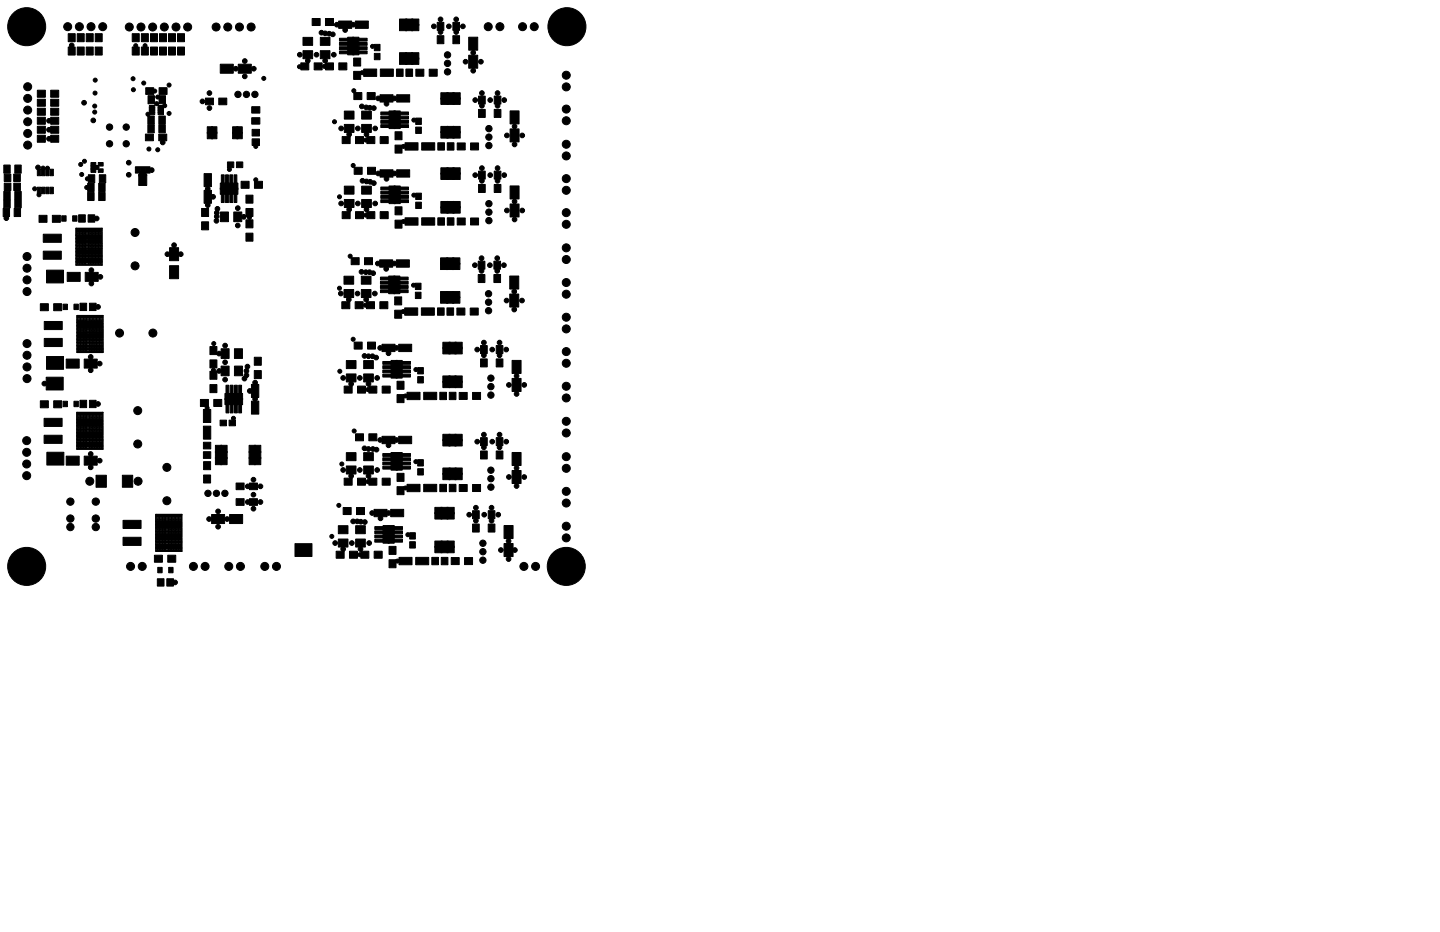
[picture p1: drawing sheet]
<svg xmlns="http://www.w3.org/2000/svg" width="432mm" height="279mm" viewBox="0 0 432 279" stroke-linecap="round" stroke-linejoin="round" font-family="sans-serif">
<g fill="none" stroke="#000" stroke-width=".45">
<path d="M22.8 68.5h7.8v11h-7.8zM22.8 78.5h7.6M22.8 77.5h7.6M22.8 74.5h7.6M22.8 73.5h7.6M22.8 72.5h7.6M22.8 71.5h7.6M22.8 70.5h7.6M22.8 69.5h7.6M22.8 70.6h7.6M22.8 69h7.6M22.8 68.7h7.6"/>
<path d="M22.8 70.1h7.6M22.8 69.8h7.6M22.9 71.6h7.5M22.9 72.4h7.5M22.9 71.2h7.6M22.9 70.8h7.6M22.9 72h7.6M22.9 71.7h7.6M22.9 73.5h7.6M22.9 74.5h7.6M22.9 75h7.6M22.9 74.7h7.6"/>
<path d="M22.9 76h7.6M22.9 75.7h7.6M22.9 78.6h7.6M22.9 77.4h7.6M22.9 73.1h7.6M22.9 72.8h7.6M22.9 74.1h7.6M22.9 73.7h7.6M22.9 78.1h7.6M22.9 77.8h7.6M22.9 79.2h7.6M22.9 76.9h7.6"/>
<path d="M22.9 76.6h7.6M23 78.8h7.5M23 78.4h7.5M23.8 68.7v10.5M24.8 68.7v10.5M25.6 68.7v10.5M26.6 68.7v10.5M27.6 68.7v10.5M28.6 68.7v10.5M29.6 68.7v10.5M30.4 76.4l-7.6 .1M30.4 75.5h-7.6"/>
<path d="M23.1 94.6h7.8v11h-7.8zM23.1 99.6h7.6M23.1 98.6h7.6M23.1 97.6h7.6M23.1 96.6h7.6M23.1 95.6h7.6M23.1 96.7h7.6M23.1 95.2h7.6M23.1 94.9h7.6M23.1 96.3h7.6M23.1 96h7.6M23.1 97.8h7.6"/>
<path d="M23.2 97.3h7.6M23.2 97h7.6M23.2 98.2h7.6M23.2 97.8h7.6M23.2 99.7h7.6M23.2 99.3h7.6M23.2 98.9h7.6M23.2 99.9h7.6M24.1 94.9v10.5M25.1 94.9v10.5M25.9 94.9v10.5M26.9 94.9v10.5"/>
<path d="M27.9 94.9v10.5M28.9 94.9v10.5M29.9 94.9v10.5M23.1 104.6h7.6M23.1 103.6h7.6M23.1 100.6h7.7M23.2 101.2h7.6M23.2 100.9h7.6M23.2 102.2h7.6M23.2 101.8h7.6M23.2 104.7h7.6M23.2 103.5h7.6"/>
<path d="M23.2 100.2h7.6M23.2 104.3h7.6M23.2 104h7.6M23.2 105.4h7.6M23.2 103.1h7.6M23.2 102.8h7.6M23.2 104.9h7.6M23.2 104.6h7.6M30.7 102.6h-7.6M30.7 101.6h-7.6M23.1 123.7h7.7v11h-7.7zM23.1 133.7h7.5"/>
<path d="M23.1 132.7h7.5M23.1 129.7h7.6M23.1 128.7h7.5M23.1 126.7h7.5M23.1 125.7h7.5M23.1 124.7h7.5M23.1 125.8h7.5M23.1 124.2h7.6M23.1 123.9h7.6M23.1 125.3h7.6M23.1 125h7.6M23.1 126.8h7.6"/>
<path d="M23.1 126.4h7.6M23.1 126h7.6M23.1 127.2h7.6M23.1 126.9h7.6M23.1 128.7h7.6M23.1 130.2h7.6M23.1 129.9h7.6M23.1 131.2h7.6M23.1 130.9h7.6M23.1 133.7h7.6M23.2 132.5h7.5M23.2 128.3h7.6"/>
<path d="M23.2 128h7.6M23.2 129.2h7.6M23.2 128.9h7.6M23.2 133.3h7.6M23.2 133h7.6M23.2 134.4h7.6M23.2 132.1h7.6M23.2 131.8h7.6M23.2 134h7.6M23.2 133.6h7.6M24.1 123.9v10.5M25.1 123.9v10.5"/>
<path d="M25.9 123.9v10.5M26.9 123.9v10.5M27.8 123.9v10.5M28.8 123.9v10.5M29.8 123.9v10.5M30.7 131.6l-7.6 .1M30.7 130.6l-7.6 .1M30.7 127.6l-7.6 .1M46.7 154.2h7.8v11.1h-7.8zM46.7 159.3h7.6M46.7 157.2h7.6M46.7 156.2h7.6"/>
<path d="M46.7 155.2h7.6M46.7 156.3h7.6M46.8 154.8h7.5M46.8 154.5h7.5M46.8 155.9h7.5M46.8 155.6h7.5M46.8 157.4h7.6M46.8 157h7.6M46.8 156.6h7.6M46.8 157.8h7.6M46.8 157.5h7.6M46.8 159.3h7.6"/>
<path d="M46.8 158.9h7.6M46.8 158.6h7.6M46.8 159.8h7.6M46.8 159.5h7.6M47.7 154.5v10.5M48.7 154.5v10.5M49.5 154.5v10.5M50.5 154.5v10.5M51.5 154.5v10.5M52.5 154.5v10.5M53.5 154.5v10.5M54.4 158.2h-7.7"/>
<path d="M46.7 164.3h7.6M46.7 163.3h7.6M46.7 160.3h7.7M46.8 160.8h7.6M46.8 160.5h7.6M46.8 161.8h7.6M46.8 161.5h7.6M46.8 164.3h7.6M46.8 163.1h7.6M46.8 163.9h7.6M46.8 163.6h7.6M46.9 165h7.5"/>
<path d="M46.9 162.7h7.5M46.9 162.4h7.5M46.9 164.6h7.6M46.9 164.2h7.6M54.4 162.2l-7.7 .1M54.4 161.2l-7.7 .1"/>
</g>
<g fill="none" stroke="#000" stroke-width=".3">
<circle cx="23.3" cy="74" r=".1"/>
<circle cx="23.3" cy="69" r=".1"/>
<circle cx="23.3" cy="71" r=".1"/>
<circle cx="23.3" cy="76" r=".1"/>
<circle cx="23.3" cy="73" r=".1"/>
<circle cx="23.3" cy="75" r=".1"/>
<circle cx="23.3" cy="77" r=".1"/>
<circle cx="23.3" cy="70" r=".1"/>
<circle cx="23.3" cy="72" r=".1"/>
<circle cx="23.3" cy="79" r=".1"/>
<circle cx="23.3" cy="78" r=".1"/>
<circle cx="24.3" cy="74" r=".1"/>
<circle cx="24.3" cy="69" r=".1"/>
<circle cx="24.3" cy="71" r=".1"/>
<circle cx="24.3" cy="76" r=".1"/>
<circle cx="24.3" cy="73" r=".1"/>
<circle cx="24.3" cy="77" r=".1"/>
<circle cx="24.3" cy="70" r=".1"/>
<circle cx="24.3" cy="75" r=".1"/>
<circle cx="24.3" cy="72" r=".1"/>
<circle cx="24.3" cy="79" r=".1"/>
<circle cx="24.3" cy="78" r=".1"/>
<circle cx="25.3" cy="69" r=".1"/>
<circle cx="25.3" cy="74" r=".1"/>
<circle cx="25.3" cy="76" r=".1"/>
<circle cx="25.3" cy="71" r=".1"/>
<circle cx="25.3" cy="73" r=".1"/>
<circle cx="25.3" cy="70" r=".1"/>
<circle cx="25.3" cy="77" r=".1"/>
<circle cx="25.3" cy="75" r=".1"/>
<circle cx="25.3" cy="72" r=".1"/>
<circle cx="25.3" cy="79" r=".1"/>
<circle cx="25.3" cy="78" r=".1"/>
<circle cx="27.1" cy="74" r=".1"/>
<circle cx="27.1" cy="69" r=".1"/>
<circle cx="27.1" cy="71" r=".1"/>
<circle cx="27.1" cy="76" r=".1"/>
<circle cx="27.1" cy="73" r=".1"/>
<circle cx="27.1" cy="75" r=".1"/>
<circle cx="27.1" cy="70" r=".1"/>
<circle cx="27.1" cy="77" r=".1"/>
<circle cx="27.1" cy="72" r=".1"/>
<circle cx="27.1" cy="79" r=".1"/>
<circle cx="27.1" cy="78" r=".1"/>
<circle cx="28.1" cy="69" r=".1"/>
<circle cx="28.1" cy="74" r=".1"/>
<circle cx="28.1" cy="71" r=".1"/>
<circle cx="28.1" cy="76" r=".1"/>
<circle cx="28.1" cy="73" r=".1"/>
<circle cx="28.1" cy="75" r=".1"/>
<circle cx="28.1" cy="77" r=".1"/>
<circle cx="28.1" cy="70" r=".1"/>
<circle cx="28.1" cy="72" r=".1"/>
<circle cx="28.1" cy="79" r=".1"/>
<circle cx="28.1" cy="78" r=".1"/>
<circle cx="29.1" cy="69" r=".1"/>
<circle cx="29.1" cy="74" r=".1"/>
<circle cx="29.1" cy="76" r=".1"/>
<circle cx="29.1" cy="71" r=".1"/>
<circle cx="29.1" cy="73" r=".1"/>
<circle cx="29.1" cy="77" r=".1"/>
<circle cx="29.1" cy="75" r=".1"/>
<circle cx="29.1" cy="72" r=".1"/>
<circle cx="29.1" cy="70" r=".1"/>
<circle cx="29.1" cy="79" r=".1"/>
<circle cx="29.1" cy="78" r=".1"/>
<circle cx="30.1" cy="74" r=".1"/>
<circle cx="30.1" cy="69" r=".1"/>
<circle cx="30.1" cy="71" r=".1"/>
<circle cx="30.1" cy="76" r=".1"/>
<circle cx="30.1" cy="73" r=".1"/>
<circle cx="30.1" cy="77" r=".1"/>
<circle cx="30.1" cy="75" r=".1"/>
<circle cx="30.1" cy="70" r=".1"/>
<circle cx="30.1" cy="72" r=".1"/>
<circle cx="30.1" cy="79" r=".1"/>
<circle cx="30.1" cy="78" r=".1"/>
<circle cx="23.6" cy="99.1" r=".1"/>
<circle cx="23.6" cy="96.1" r=".1"/>
<circle cx="23.6" cy="98.1" r=".1"/>
<circle cx="23.6" cy="95.1" r=".1"/>
<circle cx="23.6" cy="97.1" r=".1"/>
<circle cx="24.6" cy="99.1" r=".1"/>
<circle cx="24.6" cy="96.1" r=".1"/>
<circle cx="24.6" cy="98.1" r=".1"/>
<circle cx="24.6" cy="95.1" r=".1"/>
<circle cx="24.6" cy="97.1" r=".1"/>
<circle cx="25.6" cy="99.1" r=".1"/>
<circle cx="25.6" cy="96.1" r=".1"/>
<circle cx="25.6" cy="98.1" r=".1"/>
<circle cx="25.6" cy="95.1" r=".1"/>
<circle cx="25.6" cy="97.1" r=".1"/>
<circle cx="27.4" cy="99.1" r=".1"/>
<circle cx="27.4" cy="96.1" r=".1"/>
<circle cx="27.4" cy="98.1" r=".1"/>
<circle cx="27.4" cy="95.1" r=".1"/>
<circle cx="27.4" cy="97.1" r=".1"/>
<circle cx="28.4" cy="99.1" r=".1"/>
<circle cx="28.4" cy="96.1" r=".1"/>
<circle cx="28.4" cy="98.1" r=".1"/>
<circle cx="28.4" cy="95.1" r=".1"/>
<circle cx="28.4" cy="97.1" r=".1"/>
<circle cx="29.4" cy="99.1" r=".1"/>
<circle cx="29.4" cy="96.1" r=".1"/>
<circle cx="29.4" cy="95.1" r=".1"/>
<circle cx="29.4" cy="98.1" r=".1"/>
<circle cx="29.4" cy="97.1" r=".1"/>
<circle cx="30.4" cy="99.1" r=".1"/>
<circle cx="30.4" cy="96.1" r=".1"/>
<circle cx="30.4" cy="98.1" r=".1"/>
<circle cx="30.4" cy="95.1" r=".1"/>
<circle cx="30.4" cy="97.1" r=".1"/>
<circle cx="23.6" cy="104.1" r=".1"/>
<circle cx="23.6" cy="101.1" r=".1"/>
<circle cx="23.6" cy="100.1" r=".1"/>
<circle cx="23.6" cy="105.1" r=".1"/>
<circle cx="23.6" cy="103.1" r=".1"/>
<circle cx="23.6" cy="102.1" r=".1"/>
<circle cx="24.6" cy="104.1" r=".1"/>
<circle cx="24.6" cy="101.1" r=".1"/>
<circle cx="24.6" cy="100.1" r=".1"/>
<circle cx="24.6" cy="103.1" r=".1"/>
<circle cx="24.6" cy="105.1" r=".1"/>
<circle cx="24.6" cy="102.1" r=".1"/>
<circle cx="25.6" cy="104.1" r=".1"/>
<circle cx="25.6" cy="101.1" r=".1"/>
<circle cx="25.6" cy="103.1" r=".1"/>
<circle cx="25.6" cy="100.1" r=".1"/>
<circle cx="25.6" cy="105.1" r=".1"/>
<circle cx="25.6" cy="102.1" r=".1"/>
<circle cx="27.4" cy="104.1" r=".1"/>
<circle cx="27.4" cy="101.1" r=".1"/>
<circle cx="27.4" cy="100.1" r=".1"/>
<circle cx="27.4" cy="105.1" r=".1"/>
<circle cx="27.4" cy="103.1" r=".1"/>
<circle cx="27.4" cy="102.1" r=".1"/>
<circle cx="28.4" cy="104.1" r=".1"/>
<circle cx="28.4" cy="101.1" r=".1"/>
<circle cx="28.4" cy="100.1" r=".1"/>
<circle cx="28.4" cy="105.1" r=".1"/>
<circle cx="28.4" cy="103.1" r=".1"/>
<circle cx="28.4" cy="102.1" r=".1"/>
<circle cx="29.4" cy="104.1" r=".1"/>
<circle cx="29.4" cy="101.1" r=".1"/>
<circle cx="29.4" cy="100.1" r=".1"/>
<circle cx="29.4" cy="103.1" r=".1"/>
<circle cx="29.4" cy="105.1" r=".1"/>
<circle cx="29.4" cy="102.1" r=".1"/>
<circle cx="30.4" cy="104.1" r=".1"/>
<circle cx="30.4" cy="101.1" r=".1"/>
<circle cx="30.4" cy="100.1" r=".1"/>
<circle cx="30.4" cy="105.1" r=".1"/>
<circle cx="30.4" cy="103.1" r=".1"/>
<circle cx="30.4" cy="102.1" r=".1"/>
<circle cx="23.6" cy="127.2" r=".1"/>
<circle cx="23.6" cy="132.2" r=".1"/>
<circle cx="23.6" cy="128.2" r=".1"/>
<circle cx="23.6" cy="133.2" r=".1"/>
<circle cx="23.6" cy="124.2" r=".1"/>
<circle cx="23.6" cy="129.2" r=".1"/>
<circle cx="23.6" cy="134.2" r=".1"/>
<circle cx="23.6" cy="131.2" r=".1"/>
<circle cx="23.6" cy="125.2" r=".1"/>
<circle cx="23.6" cy="126.2" r=".1"/>
<circle cx="23.6" cy="130.2" r=".1"/>
<circle cx="24.6" cy="127.2" r=".1"/>
<circle cx="24.6" cy="132.2" r=".1"/>
<circle cx="24.6" cy="128.2" r=".1"/>
<circle cx="24.6" cy="133.2" r=".1"/>
<circle cx="24.6" cy="124.2" r=".1"/>
<circle cx="24.6" cy="129.2" r=".1"/>
<circle cx="24.6" cy="134.2" r=".1"/>
<circle cx="24.6" cy="125.2" r=".1"/>
<circle cx="24.6" cy="126.2" r=".1"/>
<circle cx="24.6" cy="131.2" r=".1"/>
<circle cx="24.6" cy="130.2" r=".1"/>
<circle cx="25.6" cy="127.2" r=".1"/>
<circle cx="25.6" cy="132.2" r=".1"/>
<circle cx="25.6" cy="133.2" r=".1"/>
<circle cx="25.6" cy="128.2" r=".1"/>
<circle cx="25.6" cy="129.2" r=".1"/>
<circle cx="25.6" cy="134.2" r=".1"/>
<circle cx="25.6" cy="124.2" r=".1"/>
<circle cx="25.6" cy="131.2" r=".1"/>
<circle cx="25.6" cy="125.2" r=".1"/>
<circle cx="25.6" cy="126.2" r=".1"/>
<circle cx="25.6" cy="130.2" r=".1"/>
<circle cx="27.3" cy="127.2" r=".1"/>
<circle cx="27.3" cy="132.2" r=".1"/>
<circle cx="27.3" cy="133.2" r=".1"/>
<circle cx="27.3" cy="128.2" r=".1"/>
<circle cx="27.3" cy="134.2" r=".1"/>
<circle cx="27.3" cy="129.2" r=".1"/>
<circle cx="27.3" cy="124.2" r=".1"/>
<circle cx="27.3" cy="131.2" r=".1"/>
<circle cx="27.3" cy="125.2" r=".1"/>
<circle cx="27.3" cy="126.2" r=".1"/>
<circle cx="27.3" cy="130.2" r=".1"/>
<circle cx="28.3" cy="127.2" r=".1"/>
<circle cx="28.3" cy="132.2" r=".1"/>
<circle cx="28.3" cy="133.2" r=".1"/>
<circle cx="28.3" cy="128.2" r=".1"/>
<circle cx="28.3" cy="134.2" r=".1"/>
<circle cx="28.3" cy="124.2" r=".1"/>
<circle cx="28.3" cy="129.2" r=".1"/>
<circle cx="28.3" cy="131.2" r=".1"/>
<circle cx="28.3" cy="126.2" r=".1"/>
<circle cx="28.3" cy="125.2" r=".1"/>
<circle cx="28.3" cy="130.2" r=".1"/>
<circle cx="29.3" cy="127.2" r=".1"/>
<circle cx="29.3" cy="132.2" r=".1"/>
<circle cx="29.3" cy="133.2" r=".1"/>
<circle cx="29.3" cy="128.2" r=".1"/>
<circle cx="29.3" cy="124.2" r=".1"/>
<circle cx="29.3" cy="129.2" r=".1"/>
<circle cx="29.3" cy="134.2" r=".1"/>
<circle cx="29.3" cy="125.2" r=".1"/>
<circle cx="29.3" cy="126.2" r=".1"/>
<circle cx="29.3" cy="131.2" r=".1"/>
<circle cx="29.3" cy="130.2" r=".1"/>
<circle cx="30.3" cy="127.2" r=".1"/>
<circle cx="30.3" cy="132.2" r=".1"/>
<circle cx="30.3" cy="133.2" r=".1"/>
<circle cx="30.3" cy="128.2" r=".1"/>
<circle cx="30.3" cy="134.2" r=".1"/>
<circle cx="30.3" cy="129.2" r=".1"/>
<circle cx="30.3" cy="124.2" r=".1"/>
<circle cx="30.3" cy="131.2" r=".1"/>
<circle cx="30.3" cy="130.2" r=".1"/>
<circle cx="30.3" cy="125.2" r=".1"/>
<circle cx="30.3" cy="126.2" r=".1"/>
<circle cx="47.2" cy="158.7" r=".1"/>
<circle cx="47.2" cy="159.7" r=".1"/>
<circle cx="47.2" cy="154.7" r=".1"/>
<circle cx="47.2" cy="155.7" r=".1"/>
<circle cx="47.2" cy="157.7" r=".1"/>
<circle cx="47.2" cy="156.7" r=".1"/>
<circle cx="48.2" cy="158.7" r=".1"/>
<circle cx="48.2" cy="154.7" r=".1"/>
<circle cx="48.2" cy="159.7" r=".1"/>
<circle cx="48.2" cy="155.7" r=".1"/>
<circle cx="48.2" cy="156.7" r=".1"/>
<circle cx="48.2" cy="157.7" r=".1"/>
<circle cx="49.2" cy="158.7" r=".1"/>
<circle cx="49.2" cy="159.7" r=".1"/>
<circle cx="49.2" cy="154.7" r=".1"/>
<circle cx="49.2" cy="155.7" r=".1"/>
<circle cx="49.2" cy="157.7" r=".1"/>
<circle cx="49.2" cy="156.7" r=".1"/>
<circle cx="51" cy="158.7" r=".1"/>
<circle cx="51" cy="159.7" r=".1"/>
<circle cx="51" cy="154.7" r=".1"/>
<circle cx="51" cy="155.7" r=".1"/>
<circle cx="51" cy="157.7" r=".1"/>
<circle cx="51" cy="156.7" r=".1"/>
<circle cx="52" cy="158.7" r=".1"/>
<circle cx="52" cy="159.7" r=".1"/>
<circle cx="52" cy="154.7" r=".1"/>
<circle cx="52" cy="155.7" r=".1"/>
<circle cx="52" cy="157.7" r=".1"/>
<circle cx="52" cy="156.7" r=".1"/>
<circle cx="53" cy="158.7" r=".1"/>
<circle cx="53" cy="159.7" r=".1"/>
<circle cx="53" cy="154.7" r=".1"/>
<circle cx="53" cy="155.7" r=".1"/>
<circle cx="53" cy="157.7" r=".1"/>
<circle cx="53" cy="156.7" r=".1"/>
<circle cx="54" cy="158.7" r=".1"/>
<circle cx="54" cy="159.7" r=".1"/>
<circle cx="54" cy="154.7" r=".1"/>
<circle cx="54" cy="155.7" r=".1"/>
<circle cx="54" cy="156.7" r=".1"/>
<circle cx="54" cy="157.7" r=".1"/>
<circle cx="47.2" cy="163.7" r=".1"/>
<circle cx="47.2" cy="164.7" r=".1"/>
<circle cx="47.2" cy="160.7" r=".1"/>
<circle cx="47.2" cy="161.7" r=".1"/>
<circle cx="47.2" cy="162.7" r=".1"/>
<circle cx="48.2" cy="163.7" r=".1"/>
<circle cx="48.2" cy="164.7" r=".1"/>
<circle cx="48.2" cy="160.7" r=".1"/>
<circle cx="48.2" cy="162.7" r=".1"/>
<circle cx="48.2" cy="161.7" r=".1"/>
<circle cx="49.2" cy="163.7" r=".1"/>
<circle cx="49.2" cy="164.7" r=".1"/>
<circle cx="49.2" cy="160.7" r=".1"/>
<circle cx="49.2" cy="161.7" r=".1"/>
<circle cx="49.2" cy="162.7" r=".1"/>
<circle cx="51" cy="163.7" r=".1"/>
<circle cx="51" cy="164.7" r=".1"/>
<circle cx="51" cy="160.7" r=".1"/>
<circle cx="51" cy="162.7" r=".1"/>
<circle cx="51" cy="161.7" r=".1"/>
<circle cx="52" cy="163.7" r=".1"/>
<circle cx="52" cy="164.7" r=".1"/>
<circle cx="52" cy="160.7" r=".1"/>
<circle cx="52" cy="162.7" r=".1"/>
<circle cx="52" cy="161.7" r=".1"/>
<circle cx="53" cy="163.7" r=".1"/>
<circle cx="53" cy="164.7" r=".1"/>
<circle cx="53" cy="160.7" r=".1"/>
<circle cx="53" cy="161.7" r=".1"/>
<circle cx="53" cy="162.7" r=".1"/>
<circle cx="54" cy="163.7" r=".1"/>
<circle cx="54" cy="164.7" r=".1"/>
<circle cx="54" cy="160.7" r=".1"/>
<circle cx="54" cy="162.7" r=".1"/>
<circle cx="54" cy="161.7" r=".1"/>
</g>
<g fill="#000" stroke="#000" stroke-width=".3">
<path d="M20.4 14.1h2.1v2.4h-2.1zM20.4 10.1h2.1v2.4h-2.1zM23.1 14.1h2.1v2.4h-2.1zM23.1 10.1h2.1v2.4h-2.1zM25.9 14.1h2v2.4h-2zM25.9 10.1h2v2.4h-2zM28.6 14.1h2v2.4h-2zM28.6 10.1h2v2.4h-2zM39.6 14.1h2.1v2.4h-2.1zM39.6 10.1h2.1v2.4h-2.1zM42.4 14.1h2.1v2.4h-2.1zM42.4 10.1h2.1v2.4h-2.1z"/>
<path d="M45.1 14.1h2.1v2.4h-2.1zM45.1 10.1h2.1v2.4h-2.1zM47.8 14.1h2.1v2.4h-2.1zM47.8 10.1h2.1v2.4h-2.1zM50.5 14.1h2.1v2.4h-2.1zM50.5 10.1h2.1v2.4h-2.1zM53.2 14.1h2.1v2.4h-2.1zM53.2 10.1h2.1v2.4h-2.1zM90.8 11.2h2.9v2.4h-2.9zM90.8 15.2h2.9v2.4h-2.9zM90.2 18.8h2.4v2.1h-2.4zM93.6 5.5h2.4v2.2h-2.4z"/>
<path d="M96.1 11.2h2.9v2.4h-2.9zM96.1 15.2h2.9v2.4h-2.9zM94.2 18.8h2.4v2.1h-2.4zM97.6 5.5h2.4v2.2h-2.4zM97.6 18.8h2.4v2.1h-2.4zM101.8 11.5h2.5v.8h-2.5zM101.8 12.7h2.5v.9h-2.5zM101.8 14h2.5v.9h-2.5zM101.8 15.3h2.5v.8h-2.5zM101.6 18.8h2.4v2.1h-2.4zM104.3 12.8h1.8v2h-1.8zM104.3 11.2h1.8v2h-1.8z"/>
<path d="M104.3 14.4h1.8v2h-1.8zM101.6 6.3h3.9v2.2h-3.9zM105.7 12.8h1.9v2h-1.9zM105.7 11.2h1.9v2h-1.9zM105.7 14.4h1.9v2h-1.9zM106.1 17.4h2v2.4h-2zM107.5 15.3h2.6v.8h-2.6zM107.5 14h2.6v.9h-2.6zM107.5 12.7h2.6v.9h-2.6zM107.5 11.5h2.6v.8h-2.6zM106.5 6.3h3.9v2.2h-3.9zM112.2 16h1.7v1.9h-1.7z"/>
<path d="M112.2 13.3h1.7v1.9h-1.7zM119.8 5.7h2.2v2h-2.2zM119.8 7.2h2.2v2h-2.2zM119.8 15.8h2.2v1.9h-2.2zM119.8 17.4h2.2v1.9h-2.2zM121.6 5.7h2.2v2h-2.2zM121.6 7.2h2.2v2h-2.2zM121.6 15.8h2.2v1.9h-2.2zM121.6 17.4h2.2v1.9h-2.2zM123.4 5.7h2.2v2h-2.2zM123.4 7.2h2.2v2h-2.2zM123.4 15.8h2.2v1.9h-2.2z"/>
<path d="M123.4 17.4h2.2v1.9h-2.2zM131.1 10.7h2v2.4h-2zM131.1 6.7h2v2.4h-2zM135.8 10.7h2v2.4h-2zM135.8 6.7h2v2.4h-2zM140.5 11.2h2.8v3.8h-2.8zM140.5 16.6h2.8v3.8h-2.8zM11.2 27h2.4v2.2h-2.4zM11.2 32.5h2.4v2.1h-2.4zM11.2 35.2h2.4v2.1h-2.4zM11.2 37.9h2.4v2h-2.4zM11.2 29.8h2.4v2.1h-2.4z"/>
<path d="M15.2 27h2.4v2.2h-2.4zM15.2 32.5h2.4v2.1h-2.4zM15.2 35.2h2.4v2.1h-2.4zM15.2 37.9h2.4v2h-2.4zM15.2 29.8h2.4v2.1h-2.4zM44.3 34.8h2v2.4h-2zM44.4 28.7h1.9v2.4h-1.9zM44.8 32.9h1.6v.8h-1.6zM44.8 32.3h1.6v.8h-1.6zM44.8 31.6h1.6v.8h-1.6zM44.8 33.6h1.6v.8h-1.6zM43.7 26.3h2.4v2h-2.4z"/>
<path d="M44.3 37.4h2v2.4h-2zM47.4 31.6h1.6v.8h-1.6zM47.4 32.3h1.6v.8h-1.6zM47.4 32.9h1.6v.8h-1.6zM47.4 33.6h1.6v.8h-1.6zM47.6 34.8h2v2.4h-2zM47.7 28.7h1.9v2.4h-1.9zM47.6 37.4h2v2.4h-2zM47.7 26.3h2.4v2h-2.4zM62.1 38h1.7v2h-1.7zM63.4 38h1.6v2h-1.6zM61.6 29.4h2.4v2h-2.4z"/>
<path d="M66 19.2h4v2.8h-4zM65.6 29.4h2.4v2h-2.4zM69.7 38h1.7v2h-1.7zM71 38h1.7v2h-1.7zM71.4 19.2h4v2.8h-4zM75.5 32h2.4v1.9h-2.4zM75.5 35.3h2.4v1.9h-2.4zM75.6 38.8h2.2v2h-2.2zM103.2 33.3h2.9v2.4h-2.9zM103.2 37.3h2.9v2.4h-2.9zM106.1 21.4h2v2.4h-2zM106.1 27.8h2.4v2.1h-2.4z"/>
<path d="M108.5 33.3h2.9v2.4h-2.9zM108.5 37.3h2.9v2.4h-2.9zM110.1 27.8h2.4v2.1h-2.4zM109.1 20.7h3.9v2.2h-3.9zM114.2 33.6h2.5v.8h-2.5zM114.2 34.8h2.5v.9h-2.5zM114.2 36.1h2.5v.9h-2.5zM114.2 37.4h2.5v.8h-2.5zM116.7 34.9h1.8v2h-1.8zM116.7 33.3h1.8v2h-1.8zM116.7 36.5h1.8v2h-1.8zM114 28.4h3.9v2.2h-3.9z"/>
<path d="M114 20.7h3.9v2.2h-3.9zM118.1 34.9h1.9v2h-1.9zM118.1 33.3h1.9v2h-1.9zM118.1 36.5h1.9v2h-1.9zM118.5 39.5h2v2.4h-2zM119.9 37.4h2.6v.8h-2.6zM119.9 36.1h2.6v.9h-2.6zM119.9 34.8h2.6v.9h-2.6zM119.9 33.6h2.6v.8h-2.6zM118.9 20.7h2v2.2h-2zM118.9 28.4h3.9v2.2h-3.9zM121.7 20.7h2v2.2h-2z"/>
<path d="M124.6 38.1h1.8v1.9h-1.8zM124.6 35.4h1.8v1.9h-1.8zM124.7 20.7h2.4v2.1h-2.4zM128.7 20.7h2.4v2.1h-2.4zM132.2 27.8h2.2v2h-2.2zM132.2 29.3h2.2v2h-2.2zM132.2 37.9h2.2v2h-2.2zM134 27.8h2.2v2h-2.2zM134 29.3h2.2v2h-2.2zM134 37.9h2.2v2h-2.2zM135.8 27.8h2.2v2h-2.2zM135.8 29.3h2.2v2h-2.2z"/>
<path d="M135.8 37.9h2.2v2h-2.2zM143.5 32.8h2v2.4h-2zM143.5 28.8h2v2.4h-2zM148.2 32.8h2v2.4h-2zM148.2 28.8h2v2.4h-2zM152.9 33.2h2.8v4h-2.8zM152.9 38.6h2.8v4h-2.8zM1.1 49.5h2v2.4h-2zM1.1 57.4h2v2.4h-2zM1.3 52.2h2v2.2h-2zM1.3 54.9h2v2.2h-2zM4.4 49.5h2v2.4h-2z"/>
<path d="M4.4 57.4h2v2.4h-2zM4.1 52.2h2v2.2h-2zM4.1 54.9h2v2.2h-2zM11.2 50.7h1v2h-1zM11.2 56.1h1v2h-1zM12.5 50.7h1v2h-1zM12.5 56.1h1v2h-1zM11.2 40.6h2.4v2h-2.4zM13.7 50.7h1v2h-1zM13.7 56.1h1v2h-1zM15 50.7h1v2h-1zM15 56.1h1v2h-1z"/>
<path d="M15.2 40.6h2.4v2h-2.4zM26.5 52.4h1.9v2.4h-1.9zM27.3 48.7h1.4v1.1h-1.4zM27.3 49.7h1.4v1h-1.4zM27.3 50.6h1.4v1.1h-1.4zM26.3 55h1.9v2.4h-1.9zM26.3 57.7h1.9v2.4h-1.9zM29.5 50.6h1.4v1.1h-1.4zM29.5 48.7h1.4v1.1h-1.4zM29.8 52.4h1.9v2.4h-1.9zM29.6 55h1.9v2.4h-1.9zM29.6 57.7h1.9v2.4h-1.9z"/>
<path d="M42.1 51.5h1.4l.5 1.1h-2.4zM40.6 50h1.4v1.9h-1.4zM42.1 50h1.4v1.9h-1.4zM43.6 40.2h2.4v2h-2.4zM41.6 52.2h2.4v3.4h-2.4zM43.6 50h1.4v1.9h-1.4zM47.6 40.2h2.4v2h-2.4zM61.2 52.1h2.2v3.9h-2.2zM61.2 57h2.2v3.9h-2.2zM62.1 39.6h1.7v2h-1.7zM63.4 39.6h1.6v2h-1.6zM66.4 52.4h.8v2.6h-.8z"/>
<path d="M66.1 56.4h2v1.8h-2zM66.1 54.9h2v1.9h-2zM67.6 52.4h.9v2.6h-.9zM67.7 56.4h2v1.8h-2zM67.7 54.9h2v1.9h-2zM69.7 39.6h1.7v2h-1.7zM68.9 52.4h.9v2.6h-.9zM68.2 48.6h1.9v1.7h-1.9zM71 39.6h1.7v2h-1.7zM70.2 52.4h.8v2.6h-.8zM69.3 56.4h2v1.8h-2zM69.3 54.9h2v1.9h-2z"/>
<path d="M72.3 54.3h2.4v2.1h-2.4zM70.9 48.6h1.9v1.7h-1.9zM73.7 58.5h2.1v2.4h-2.1zM75.6 41.6h2.2v2h-2.2zM76.3 54.3h2.4v2.1h-2.4zM103.2 55.8h2.9v2.4h-2.9zM103.2 59.8h2.9v2.4h-2.9zM102.6 40.9h2.4v2.1h-2.4zM106.2 50.2h2.4v2.1h-2.4zM108.5 55.8h2.9v2.4h-2.9zM108.5 59.8h2.9v2.4h-2.9zM106.6 40.9h2.4v2.1h-2.4z"/>
<path d="M110.2 50.2h2.4v2.1h-2.4zM110 40.9h2.4v2.1h-2.4zM114.2 56.1h2.5v.8h-2.5zM114.2 57.3h2.5v.9h-2.5zM114.2 58.6h2.5v.9h-2.5zM114 40.9h2.4v2.1h-2.4zM116.7 57.4h1.8v2h-1.8zM116.7 55.8h1.8v2h-1.8zM114 50.9h3.9v2.2h-3.9zM118.1 57.4h1.9v2h-1.9zM118.1 55.8h1.9v2h-1.9zM118.5 43.5h2v2.4h-2z"/>
<path d="M119.9 58.6h2.6v.9h-2.6zM119.9 57.3h2.6v.9h-2.6zM119.9 56.1h2.6v.8h-2.6zM118.9 50.9h3.9v2.2h-3.9zM121.5 42.8h3.9v2.2h-3.9zM124.6 57.9h1.8v1.9h-1.8zM126.4 42.8h3.9v2.2h-3.9zM132.2 39.5h2.2v1.9h-2.2zM132.2 50.3h2.2v2h-2.2zM132.2 51.9h2.2v1.9h-2.2zM131.3 42.8h2v2.2h-2zM134 39.5h2.2v1.9h-2.2z"/>
<path d="M134 50.3h2.2v2h-2.2zM134 51.9h2.2v1.9h-2.2zM135.8 39.5h2.2v1.9h-2.2zM135.8 50.3h2.2v2h-2.2zM135.8 51.9h2.2v1.9h-2.2zM134.1 42.8h2v2.2h-2zM137.1 42.9h2.4v2.1h-2.4zM141.1 42.9h2.4v2.1h-2.4zM143.5 55.3h2v2.4h-2zM143.5 51.3h2v2.4h-2zM148.2 55.3h2v2.4h-2zM148.2 51.3h2v2.4h-2z"/>
<path d="M152.9 55.7h2.8v4h-2.8zM1.1 59.9h2v2.4h-2zM.9 62.5h2v2.4h-2zM4.4 59.9h2v2.4h-2zM4.2 62.5h2v2.4h-2zM11.7 64.6h2.4v2.1h-2.4zM13 70.2h5.4v2.4h-5.4zM13 75.3h5.4v2.4h-5.4zM15.7 64.6h2.4v2.1h-2.4zM18.5 64.7h1.3v1.6h-1.3zM21.8 64.7h1.3v1.6h-1.3zM23.6 64.4h2v2.2h-2z"/>
<path d="M26.4 64.4h2v2.2h-2zM50.8 74.3h2.8v3.8h-2.8zM60.4 66.5h2.2v2.4h-2.2zM60.4 62.5h2.2v2.4h-2.2zM66.1 63.6h2.4v2.8h-2.4zM66.4 58.2h.8v2.5h-.8zM67.6 58.2h.9v2.5h-.9zM68.9 58.2h.9v2.5h-.9zM70.1 63.6h2.4v2.8h-2.4zM70.2 58.2h.8v2.5h-.8zM73.7 62.5h2.1v2.4h-2.1zM73.7 65.9h2.1v2.4h-2.1z"/>
<path d="M73.7 69.9h2.1v2.4h-2.1zM102.6 63.4h2.4v2.2h-2.4zM105.3 77.3h2.4v2.1h-2.4zM106.6 63.4h2.4v2.2h-2.4zM109.3 77.3h2.4v2.1h-2.4zM110 63.4h2.4v2.2h-2.4zM114.2 59.9h2.5v.8h-2.5zM114 63.4h2.4v2.2h-2.4zM116.7 59h1.8v2h-1.8zM113.9 77.9h3.9v2.2h-3.9zM118.1 59h1.9v2h-1.9zM118.5 62h2v2.4h-2z"/>
<path d="M118.5 66h2v2.4h-2zM119.9 59.9h2.6v.8h-2.6zM118.8 77.9h3.9v2.2h-3.9zM121.5 65.3h3.9v2.2h-3.9zM124.6 60.6h1.8v1.9h-1.8zM126.4 65.3h3.9v2.2h-3.9zM132.1 77.3h2.2v2h-2.2zM132.2 60.4h2.2v1.9h-2.2zM132.2 62h2.2v1.9h-2.2zM131.3 65.3h2v2.2h-2zM133.9 77.3h2.2v2h-2.2zM134 60.4h2.2v1.9h-2.2z"/>
<path d="M134 62h2.2v1.9h-2.2zM135.7 77.3h2.2v2h-2.2zM135.8 60.4h2.2v1.9h-2.2zM135.8 62h2.2v1.9h-2.2zM134.1 65.3h2v2.2h-2zM137.1 65.3h2.4v2.1h-2.4zM141.1 65.3h2.4v2.1h-2.4zM152.9 61.1h2.8v4h-2.8zM12.1 91.1h2.4v2h-2.4zM13.3 96.4h5.4v2.4h-5.4zM14 81h5v3.8h-5zM16.1 91.1h2.4v2h-2.4z"/>
<path d="M18.9 91.2h1.3v1.6h-1.3zM20.1 81.6h4v2.8h-4zM22.2 91.2h1.3v1.6h-1.3zM24 90.9h2v2.2h-2zM25.5 81.6h4v2.8h-4zM26.8 90.9h2v2.2h-2zM50.8 79.7h2.8v3.9h-2.8zM103.1 82.8h3v2.4h-3zM103.1 86.8h3v2.4h-3zM102.5 90.4h2.4v2.1h-2.4zM108.4 82.8h2.8v2.4h-2.8zM108.4 86.8h2.8v2.4h-2.8z"/>
<path d="M106.5 90.4h2.4v2.1h-2.4zM109.9 90.4h2.4v2.1h-2.4zM114.1 83.1h2.5v.8h-2.5zM114.1 84.3h2.5v.9h-2.5zM114.1 85.6h2.5v.9h-2.5zM114.1 86.9h2.5v.8h-2.5zM113.9 90.4h2.4v2.1h-2.4zM116.6 84.4h1.8v2h-1.8zM116.6 82.8h1.8v2h-1.8zM116.6 86h1.8v2h-1.8zM118 84.4h1.9v2h-1.9zM118 82.8h1.9v2h-1.9z"/>
<path d="M118 86h1.9v2h-1.9zM118.4 89h2.1v2.4h-2.1zM118.4 93h2.1v2.4h-2.1zM119.8 86.9h2.6v.8h-2.6zM119.8 85.6h2.6v.9h-2.6zM119.8 84.3h2.6v.9h-2.6zM119.8 83.1h2.6v.8h-2.6zM121.4 92.3h3.9v2.2h-3.9zM124.5 87.6h1.7v1.9h-1.7zM124.5 84.9h1.7v1.9h-1.7zM126.3 92.3h3.9v2.2h-3.9zM132.1 78.8h2.2v2h-2.2z"/>
<path d="M132.1 87.4h2.2v2h-2.2zM132.1 89h2.2v1.9h-2.2zM131.2 92.3h2v2.2h-2zM133.9 78.8h2.2v2h-2.2zM133.9 87.4h2.2v2h-2.2zM133.9 89h2.2v1.9h-2.2zM135.7 78.8h2.2v2h-2.2zM135.7 87.4h2.2v2h-2.2zM135.7 89h2.2v1.9h-2.2zM134 92.3h2v2.2h-2zM137 92.4h2.4v2h-2.4zM141 92.4h2.4v2h-2.4z"/>
<path d="M143.4 82.3h2v2.4h-2zM143.4 78.3h2v2.4h-2zM148.1 82.3h2v2.4h-2zM148.1 78.3h2v2.4h-2zM152.8 82.7h2.8v4h-2.8zM152.8 88.1h2.8v4h-2.8zM13.3 101.5h5.4v2.4h-5.4zM13.9 113.1h5v3.8h-5zM14 106.9h5v3.8h-5zM19.8 107.6h4v2.8h-4zM25.2 107.6h4v2.8h-4zM60.1 119.8h2.4v2h-2.4z"/>
<path d="M63 115.3h2v2.4h-2zM63 111.3h2v2.4h-2zM63 107.9h2v2.4h-2zM63 103.9h2v2.4h-2zM64.1 119.8h2.4v2h-2.4zM67.5 118h2v1.8h-2zM67.5 119.4h2v1.9h-2zM67.8 115.5h.8v2.5h-.8zM66.3 104.5h2.4v2.9h-2.4zM66.3 109.8h2.4v2.9h-2.4zM69 115.5h.9v2.5h-.9zM69.1 118h2v1.8h-2z"/>
<path d="M69.1 119.4h2v1.9h-2zM70.3 115.5h.9v2.5h-.9zM70.7 118h2v1.8h-2zM70.7 119.4h2v1.9h-2zM71.6 115.5h.8v2.5h-.8zM70.3 104.5h2.4v2.9h-2.4zM70.3 109.8h2.4v2.9h-2.4zM76.3 107.1h2.1v2.4h-2.1zM76.3 111.1h2.1v2.4h-2.1zM75.4 115.3h2.2v3.9h-2.2zM103.8 108.1h3v2.4h-3zM103.8 112.1h3v2.4h-3z"/>
<path d="M103.2 115.8h2.4v2h-2.4zM106.2 102.5h2.4v2.2h-2.4zM109.1 108.1h2.8v2.4h-2.8zM109.1 112.1h2.8v2.4h-2.8zM107.2 115.8h2.4v2h-2.4zM110.2 102.5h2.4v2.2h-2.4zM110.6 115.8h2.4v2h-2.4zM114.8 108.4h2.5v.8h-2.5zM114.8 109.6h2.5v.9h-2.5zM114.8 110.9h2.5v.9h-2.5zM114.8 112.2h2.5v.8h-2.5zM114.6 115.8h2.4v2h-2.4z"/>
<path d="M117.3 109.7h1.8v2h-1.8zM117.3 108.1h1.8v2h-1.8zM117.3 111.3h1.8v2h-1.8zM114.6 103.2h3.9v2.2h-3.9zM118.7 109.7h1.9v2h-1.9zM118.7 108.1h1.9v2h-1.9zM118.7 111.3h1.9v2h-1.9zM119.1 114.3h2v2.4h-2zM119.1 118.3h2v2.4h-2zM120.5 112.2h2.6v.8h-2.6zM120.5 110.9h2.6v.9h-2.6zM120.5 109.6h2.6v.9h-2.6z"/>
<path d="M120.5 108.4h2.6v.8h-2.6zM119.5 103.2h3.9v2.2h-3.9zM122.1 117.6h3.9v2.2h-3.9zM125.2 112.9h1.7v1.9h-1.7zM125.2 110.2h1.7v1.9h-1.7zM127 117.6h3.9v2.2h-3.9zM132.8 102.6h2.2v1.9h-2.2zM132.8 104.1h2.2v2h-2.2zM132.8 112.7h2.2v2h-2.2zM132.8 114.2h2.2v2h-2.2zM131.9 117.6h2v2.2h-2zM134.6 102.6h2.2v1.9h-2.2z"/>
<path d="M134.6 104.1h2.2v2h-2.2zM134.6 112.7h2.2v2h-2.2zM134.6 114.2h2.2v2h-2.2zM136.4 102.6h2.2v1.9h-2.2zM136.4 104.1h2.2v2h-2.2zM136.4 112.7h2.2v2h-2.2zM136.4 114.2h2.2v2h-2.2zM134.7 117.6h2v2.2h-2zM137.7 117.7h2.4v2.1h-2.4zM141.7 117.7h2.4v2.1h-2.4zM144.1 107.6h2v2.4h-2zM144.1 103.6h2v2.4h-2z"/>
<path d="M148.8 107.6h2v2.4h-2zM148.8 103.6h2v2.4h-2zM153.5 108h2.8v3.9h-2.8zM153.5 113.4h2.8v4h-2.8zM12.1 120.2h2.4v2h-2.4zM13.2 125.4h5.4v2.4h-5.4zM13.2 130.5h5.4v2.4h-5.4zM14.1 135.6h5v3.8h-5zM16.1 120.2h2.4v2h-2.4zM18.9 120.3h1.3v1.6h-1.3zM19.8 136.7h4v2.8h-4zM22.2 120.3h1.3v1.6h-1.3z"/>
<path d="M24 120h2v2.2h-2zM25.2 136.7h4v2.8h-4zM26.8 120h2v2.2h-2zM61 127.7h2.2v3.9h-2.2zM61 122.8h2.2v3.9h-2.2zM61 135.4h2.2v2h-2.2zM61 132.6h2.2v2h-2.2zM64.6 133.5h2v2.2h-2zM64.6 135.3h2v2.2h-2zM64.6 137.1h2v2.2h-2zM66 125.9h1.9v1.7h-1.9zM66.1 133.5h2v2.2h-2z"/>
<path d="M66.1 135.3h2v2.2h-2zM66.1 137.1h2v2.2h-2zM67.8 121.2h.8v2.6h-.8zM68.7 125.9h1.9v1.7h-1.9zM69 121.2h.9v2.6h-.9zM70.3 121.2h.9v2.6h-.9zM71.6 121.2h.8v2.6h-.8zM74.7 133.5h2v2.2h-2zM74.7 135.3h2v2.2h-2zM74.7 137.1h2v2.2h-2zM76.3 133.5h1.9v2.2h-1.9zM76.3 135.3h1.9v2.2h-1.9z"/>
<path d="M76.3 137.1h1.9v2.2h-1.9zM75.4 120.2h2.2v3.9h-2.2zM103.8 135.7h3v2.4h-3zM103.8 139.7h3v2.4h-3zM106.6 130.1h2.4v2.1h-2.4zM109.1 135.7h2.8v2.4h-2.8zM109.1 139.7h2.8v2.4h-2.8zM110.6 130.1h2.4v2.1h-2.4zM114.8 136h2.5v.8h-2.5zM114.8 137.2h2.5v.9h-2.5zM114.8 138.5h2.5v.9h-2.5zM117.3 137.3h1.8v2h-1.8z"/>
<path d="M117.3 135.7h1.8v2h-1.8zM114.6 130.8h3.9v2.2h-3.9zM118.7 137.3h1.9v2h-1.9zM118.7 135.7h1.9v2h-1.9zM120.5 138.5h2.6v.9h-2.6zM120.5 137.2h2.6v.9h-2.6zM120.5 136h2.6v.8h-2.6zM119.5 130.8h3.9v2.2h-3.9zM125.2 137.8h1.7v1.9h-1.7zM132.8 130.2h2.2v2h-2.2zM132.8 131.8h2.2v1.9h-2.2zM134.6 130.2h2.2v2h-2.2z"/>
<path d="M134.6 131.8h2.2v1.9h-2.2zM136.4 130.2h2.2v2h-2.2zM136.4 131.8h2.2v1.9h-2.2zM144.1 135.2h2v2.4h-2zM144.1 131.2h2v2.4h-2zM148.8 135.2h2v2.4h-2zM148.8 131.2h2v2.4h-2zM153.5 135.6h2.8v4h-2.8zM28.8 142.5h3.1v3.6h-3.1zM36.7 142.5h3.1v3.6h-3.1zM36.9 156h5.4v2.4h-5.4zM61 142.4h2.1v2.4h-2.1z"/>
<path d="M61 138.4h2.1v2.4h-2.1zM63.4 154.2h4v2.8h-4zM70.8 149.5h2.4v2h-2.4zM70.8 144.8h2.4v2h-2.4zM68.9 154.2h3.9v2.8h-3.9zM74.8 149.5h2.4v2h-2.4zM74.8 144.8h2.4v2h-2.4zM101.4 157.6h3v2.4h-3zM102.9 152.2h2.4v2h-2.4zM103.2 143.3h2.4v2.2h-2.4zM106.7 157.6h2.8v2.4h-2.8zM106.9 152.2h2.4v2h-2.4z"/>
<path d="M107.2 143.3h2.4v2.2h-2.4zM112.4 157.9h2.5v.8h-2.5zM112.4 159.1h2.5v.9h-2.5zM110.6 143.3h2.4v2.2h-2.4zM114.8 139.8h2.5v.8h-2.5zM114.9 157.6h1.8v2h-1.8zM112.2 152.7h3.9v2.2h-3.9zM116.3 157.6h1.9v2h-1.9zM114.6 143.3h2.4v2.2h-2.4zM117.3 138.9h1.8v2h-1.8zM118.1 159.1h2.6v.9h-2.6zM118.1 157.9h2.6v.8h-2.6z"/>
<path d="M118.7 138.9h1.9v2h-1.9zM119.1 141.9h2v2.4h-2zM119.1 145.9h2v2.4h-2zM120.5 139.8h2.6v.8h-2.6zM117.1 152.7h3.9v2.2h-3.9zM122.1 145.2h3.9v2.2h-3.9zM125.2 140.5h1.7v1.9h-1.7zM130.4 152.1h2.2v1.9h-2.2zM130.4 153.6h2.2v2h-2.2zM127 145.2h3.9v2.2h-3.9zM132.2 152.1h2.2v1.9h-2.2zM132.2 153.6h2.2v2h-2.2z"/>
<path d="M132.8 140.3h2.2v1.9h-2.2zM132.8 141.9h2.2v1.9h-2.2zM131.9 145.2h2v2.2h-2zM134 152.1h2.2v1.9h-2.2zM134 153.6h2.2v2h-2.2zM134.6 140.3h2.2v1.9h-2.2zM134.6 141.9h2.2v1.9h-2.2zM136.4 140.3h2.2v1.9h-2.2zM136.4 141.9h2.2v1.9h-2.2zM134.7 145.2h2v2.2h-2zM137.7 145.2h2.4v2.1h-2.4zM141.7 157.1h2v2.4h-2z"/>
<path d="M141.7 153.1h2v2.4h-2zM141.7 145.2h2.4v2.1h-2.4zM146.4 157.1h2v2.4h-2zM146.4 153.1h2v2.4h-2zM151.1 157.5h2.8v4h-2.8zM153.5 141.1h2.8v3.9h-2.8zM36.9 161.1h5.4v2.4h-5.4zM46.3 166.5h2.4v2.1h-2.4zM47.2 173.5h2v2.2h-2zM47.3 170.1h1.3v1.6h-1.3zM50 173.5h2v2.2h-2zM50.3 166.5h2.4v2.1h-2.4z"/>
<path d="M50.6 170.1h1.3v1.6h-1.3zM88.4 163h5.1v3.8h-5.1zM101.4 161.6h3v2.4h-3zM100.8 165.3h2.4v2h-2.4zM106.7 161.6h2.8v2.4h-2.8zM104.8 165.3h2.4v2h-2.4zM108.2 165.3h2.4v2h-2.4zM112.4 160.4h2.5v.9h-2.5zM112.4 161.7h2.5v.8h-2.5zM112.2 165.3h2.4v2h-2.4zM114.9 159.2h1.8v2h-1.8zM114.9 160.8h1.8v2h-1.8z"/>
<path d="M116.3 159.2h1.9v2h-1.9zM116.3 160.8h1.9v2h-1.9zM116.7 163.8h2.1v2.4h-2.1zM116.7 167.8h2.1v2.4h-2.1zM118.1 161.7h2.6v.8h-2.6zM118.1 160.4h2.6v.9h-2.6zM119.7 167.1h3.9v2.2h-3.9zM122.8 162.4h1.7v1.9h-1.7zM122.8 159.7h1.7v1.9h-1.7zM124.6 167.1h3.9v2.2h-3.9zM130.4 162.2h2.2v2h-2.2zM130.4 163.7h2.2v2h-2.2z"/>
<path d="M129.5 167.1h2v2.2h-2zM132.2 162.2h2.2v2h-2.2zM132.2 163.7h2.2v2h-2.2zM134 162.2h2.2v2h-2.2zM134 163.7h2.2v2h-2.2zM132.3 167.1h2v2.2h-2zM135.3 167.2h2.4v2.1h-2.4zM139.3 167.2h2.4v2.1h-2.4zM151.1 162.9h2.8v4h-2.8z"/>
<circle cx="3.9" cy="8" r=".55"/>
<circle cx="5.1" cy="5.1" r=".55"/>
<circle cx="5.1" cy="10.9" r=".55"/>
<circle cx="8" cy="8" r="5.7"/>
<circle cx="8" cy="12.1" r=".55"/>
<circle cx="8" cy="3.9" r=".55"/>
<circle cx="10.9" cy="5.1" r=".55"/>
<circle cx="10.9" cy="10.9" r=".55"/>
<circle cx="12.1" cy="8" r=".55"/>
<circle cx="20.3" cy="8" r="1.2"/>
<circle cx="21.5" cy="13.6" r=".7"/>
<circle cx="23.8" cy="8" r="1.2"/>
<circle cx="27.3" cy="8" r="1.2"/>
<circle cx="30.8" cy="8" r="1.2"/>
<circle cx="38.8" cy="8.1" r="1.2"/>
<circle cx="40.7" cy="13.7" r=".6"/>
<circle cx="42.3" cy="8.1" r="1.2"/>
<circle cx="43.5" cy="13.7" r=".6"/>
<circle cx="45.8" cy="8.1" r="1.2"/>
<circle cx="49.3" cy="8.1" r="1.2"/>
<circle cx="52.8" cy="8.1" r="1.2"/>
<circle cx="56.3" cy="8.1" r="1.2"/>
<circle cx="64.8" cy="8.1" r="1.2"/>
<circle cx="68.3" cy="8.1" r="1.2"/>
<circle cx="71.8" cy="8.1" r="1.2"/>
<circle cx="73.4" cy="18.3" r=".7"/>
<circle cx="75.3" cy="8.1" r="1.2"/>
<circle cx="89.8" cy="20" r=".6"/>
<circle cx="89.9" cy="16.4" r=".7"/>
<circle cx="92.3" cy="18.2" r=".7"/>
<circle cx="94.9" cy="16.4" r=".7"/>
<circle cx="96.4" cy="9.8" r=".7"/>
<circle cx="97.3" cy="19.9" r=".6"/>
<circle cx="97.5" cy="18.2" r=".7"/>
<circle cx="97.5" cy="10" r=".7"/>
<circle cx="98.7" cy="10.1" r=".7"/>
<circle cx="99.8" cy="10.3" r=".7"/>
<circle cx="100.1" cy="16.4" r=".7"/>
<circle cx="101" cy="7.4" r=".7"/>
<circle cx="103.5" cy="9" r=".7"/>
<circle cx="105.9" cy="7.4" r=".7"/>
<circle cx="111.7" cy="13.9" r=".6"/>
<circle cx="130.1" cy="7.9" r=".7"/>
<circle cx="132.1" cy="5.8" r=".7"/>
<circle cx="132.1" cy="9.6" r=".7"/>
<circle cx="134.2" cy="19" r=".95"/>
<circle cx="134.2" cy="16.5" r=".95"/>
<circle cx="134.6" cy="7.9" r=".7"/>
<circle cx="136.8" cy="5.8" r=".7"/>
<circle cx="136.8" cy="9.6" r=".7"/>
<circle cx="138.8" cy="7.9" r=".7"/>
<circle cx="139.6" cy="18.5" r=".7"/>
<circle cx="141.9" cy="15.8" r=".7"/>
<circle cx="144.2" cy="18.5" r=".7"/>
<circle cx="146.4" cy="8" r="1.2"/>
<circle cx="149.9" cy="8" r="1.2"/>
<circle cx="156.7" cy="8" r="1.2"/>
<circle cx="160.2" cy="8" r="1.2"/>
<circle cx="165.9" cy="8" r=".55"/>
<circle cx="167.1" cy="10.9" r=".55"/>
<circle cx="167.1" cy="5.1" r=".55"/>
<circle cx="170" cy="8" r="5.7"/>
<circle cx="170" cy="3.9" r=".55"/>
<circle cx="170" cy="12.1" r=".55"/>
<circle cx="172.9" cy="5.1" r=".55"/>
<circle cx="172.9" cy="10.9" r=".55"/>
<circle cx="174.1" cy="8" r=".55"/>
<circle cx="8.3" cy="26" r="1.2"/>
<circle cx="8.3" cy="33" r="1.2"/>
<circle cx="8.3" cy="40" r="1.2"/>
<circle cx="8.3" cy="36.5" r="1.2"/>
<circle cx="8.3" cy="29.5" r="1.2"/>
<circle cx="14.7" cy="38.9" r=".7"/>
<circle cx="14.7" cy="36.2" r=".7"/>
<circle cx="25.2" cy="30.8" r=".7"/>
<circle cx="28" cy="36.1" r=".7"/>
<circle cx="28.4" cy="31.8" r=".6"/>
<circle cx="28.4" cy="33.6" r=".6"/>
<circle cx="28.5" cy="27.9" r=".6"/>
<circle cx="28.6" cy="24" r=".6"/>
<circle cx="32.8" cy="38.1" r=".95"/>
<circle cx="37.8" cy="38.1" r=".95"/>
<circle cx="39.9" cy="23.6" r=".6"/>
<circle cx="40" cy="26.9" r=".6"/>
<circle cx="43.1" cy="24.9" r=".6"/>
<circle cx="44.4" cy="34.2" r=".6"/>
<circle cx="46.4" cy="27.3" r=".6"/>
<circle cx="47" cy="31.1" r=".6"/>
<circle cx="47.3" cy="29.1" r=".6"/>
<circle cx="49.4" cy="31.7" r=".6"/>
<circle cx="50.7" cy="34" r=".6"/>
<circle cx="50.7" cy="25.5" r=".6"/>
<circle cx="60.7" cy="30.4" r=".7"/>
<circle cx="62.8" cy="27.9" r=".7"/>
<circle cx="62.8" cy="32.4" r=".7"/>
<circle cx="70.7" cy="20.6" r=".7"/>
<circle cx="71.4" cy="28.3" r=".95"/>
<circle cx="73.4" cy="22.9" r=".7"/>
<circle cx="73.9" cy="28.3" r=".95"/>
<circle cx="76.1" cy="20.6" r=".7"/>
<circle cx="76.4" cy="28.3" r=".95"/>
<circle cx="79.1" cy="23.5" r=".6"/>
<circle cx="100.3" cy="36.5" r=".6"/>
<circle cx="102.3" cy="38.5" r=".7"/>
<circle cx="106.1" cy="27.2" r=".6"/>
<circle cx="107.3" cy="38.5" r=".7"/>
<circle cx="108.5" cy="31.9" r=".7"/>
<circle cx="108.6" cy="21.8" r=".6"/>
<circle cx="109.8" cy="32.2" r=".7"/>
<circle cx="110.9" cy="32.3" r=".7"/>
<circle cx="112.1" cy="32.4" r=".7"/>
<circle cx="112.5" cy="38.5" r=".7"/>
<circle cx="113.4" cy="29.5" r=".7"/>
<circle cx="115.9" cy="31.1" r=".7"/>
<circle cx="118.3" cy="29.5" r=".7"/>
<circle cx="124.1" cy="36" r=".6"/>
<circle cx="134.2" cy="21.5" r=".95"/>
<circle cx="141.9" cy="21.2" r=".7"/>
<circle cx="142.5" cy="30" r=".7"/>
<circle cx="144.5" cy="27.9" r=".7"/>
<circle cx="144.5" cy="31.7" r=".7"/>
<circle cx="146.6" cy="38.6" r=".95"/>
<circle cx="147" cy="30" r=".7"/>
<circle cx="149.2" cy="27.9" r=".7"/>
<circle cx="149.2" cy="31.7" r=".7"/>
<circle cx="151.2" cy="30" r=".7"/>
<circle cx="154.3" cy="37.9" r=".7"/>
<circle cx="169.8" cy="22.6" r="1.2"/>
<circle cx="169.8" cy="32.7" r="1.2"/>
<circle cx="169.8" cy="36.2" r="1.2"/>
<circle cx="169.8" cy="26" r="1.2"/>
<circle cx="8.3" cy="43.5" r="1.2"/>
<circle cx="10.4" cy="56.6" r=".6"/>
<circle cx="11.4" cy="50.2" r=".7"/>
<circle cx="11.7" cy="58.4" r=".6"/>
<circle cx="12.9" cy="50.4" r=".6"/>
<circle cx="14.2" cy="50.4" r=".6"/>
<circle cx="14.7" cy="41.6" r=".7"/>
<circle cx="24.2" cy="49.3" r=".6"/>
<circle cx="24.5" cy="52.3" r=".6"/>
<circle cx="25.3" cy="48.3" r=".6"/>
<circle cx="26" cy="56.2" r=".6"/>
<circle cx="26.2" cy="53.6" r=".6"/>
<circle cx="29.1" cy="50.2" r=".6"/>
<circle cx="32.8" cy="43.1" r=".95"/>
<circle cx="37.8" cy="43.1" r=".95"/>
<circle cx="38.6" cy="52.4" r=".7"/>
<circle cx="38.6" cy="48.8" r=".7"/>
<circle cx="44.7" cy="44.7" r=".6"/>
<circle cx="45.5" cy="51" r=".7"/>
<circle cx="47.3" cy="44.9" r=".6"/>
<circle cx="48.8" cy="42.7" r=".7"/>
<circle cx="62.3" cy="56.6" r=".7"/>
<circle cx="63.9" cy="59" r=".7"/>
<circle cx="68.8" cy="50.8" r=".6"/>
<circle cx="76.7" cy="53.9" r=".6"/>
<circle cx="76.7" cy="43.9" r=".6"/>
<circle cx="101.8" cy="59" r=".6"/>
<circle cx="104.7" cy="40.3" r=".7"/>
<circle cx="105.9" cy="49.6" r=".6"/>
<circle cx="108.7" cy="54.2" r=".7"/>
<circle cx="109.7" cy="42" r=".6"/>
<circle cx="109.9" cy="40.3" r=".7"/>
<circle cx="109.9" cy="54.4" r=".7"/>
<circle cx="111" cy="54.5" r=".7"/>
<circle cx="112.1" cy="54.9" r=".7"/>
<circle cx="113.4" cy="52" r=".7"/>
<circle cx="115.9" cy="53.6" r=".7"/>
<circle cx="118.3" cy="52" r=".7"/>
<circle cx="121" cy="43.9" r=".6"/>
<circle cx="124.1" cy="58.5" r=".6"/>
<circle cx="142.5" cy="52.5" r=".7"/>
<circle cx="144.5" cy="54.2" r=".7"/>
<circle cx="144.5" cy="50.4" r=".7"/>
<circle cx="146.6" cy="41.1" r=".95"/>
<circle cx="146.6" cy="43.6" r=".95"/>
<circle cx="147" cy="52.5" r=".7"/>
<circle cx="149.2" cy="54.2" r=".7"/>
<circle cx="149.2" cy="50.4" r=".7"/>
<circle cx="151.2" cy="52.5" r=".7"/>
<circle cx="152" cy="40.6" r=".7"/>
<circle cx="154.3" cy="43.3" r=".7"/>
<circle cx="156.6" cy="40.6" r=".7"/>
<circle cx="169.8" cy="43.2" r="1.2"/>
<circle cx="169.8" cy="57" r="1.2"/>
<circle cx="169.8" cy="46.7" r="1.2"/>
<circle cx="169.8" cy="53.5" r="1.2"/>
<circle cx="1.9" cy="65.4" r=".7"/>
<circle cx="8.1" cy="76.9" r="1.2"/>
<circle cx="29" cy="65.5" r=".7"/>
<circle cx="40.5" cy="69.7" r="1.2"/>
<circle cx="40.5" cy="79.7" r="1.2"/>
<circle cx="50.2" cy="76.2" r=".7"/>
<circle cx="52.2" cy="73.5" r=".7"/>
<circle cx="54.2" cy="76.2" r=".7"/>
<circle cx="62.3" cy="61.5" r=".7"/>
<circle cx="64.9" cy="66.2" r=".7"/>
<circle cx="65" cy="64.9" r=".7"/>
<circle cx="65" cy="63.8" r=".7"/>
<circle cx="65.2" cy="62.6" r=".7"/>
<circle cx="71.3" cy="67.6" r=".7"/>
<circle cx="71.3" cy="62.4" r=".7"/>
<circle cx="73.1" cy="65" r=".7"/>
<circle cx="74.8" cy="65.2" r=".6"/>
<circle cx="102.3" cy="61" r=".7"/>
<circle cx="104.7" cy="62.8" r=".7"/>
<circle cx="105" cy="76.8" r=".6"/>
<circle cx="107.3" cy="61" r=".7"/>
<circle cx="109.7" cy="64.5" r=".6"/>
<circle cx="109.9" cy="62.8" r=".7"/>
<circle cx="112.5" cy="61" r=".7"/>
<circle cx="113.3" cy="79" r=".7"/>
<circle cx="118.2" cy="79" r=".7"/>
<circle cx="121" cy="66.4" r=".6"/>
<circle cx="142.4" cy="79.5" r=".7"/>
<circle cx="144.4" cy="77.4" r=".7"/>
<circle cx="146.6" cy="63.6" r=".95"/>
<circle cx="146.6" cy="66.1" r=".95"/>
<circle cx="146.6" cy="61.1" r=".95"/>
<circle cx="146.9" cy="79.5" r=".7"/>
<circle cx="149.1" cy="77.4" r=".7"/>
<circle cx="151.1" cy="79.5" r=".7"/>
<circle cx="152" cy="63.1" r=".7"/>
<circle cx="154.3" cy="60.4" r=".7"/>
<circle cx="154.3" cy="65.8" r=".7"/>
<circle cx="156.6" cy="63.1" r=".7"/>
<circle cx="169.8" cy="77.8" r="1.2"/>
<circle cx="169.8" cy="63.7" r="1.2"/>
<circle cx="169.8" cy="67.2" r="1.2"/>
<circle cx="169.8" cy="74.3" r="1.2"/>
<circle cx="8.1" cy="83.9" r="1.2"/>
<circle cx="8.1" cy="80.4" r="1.2"/>
<circle cx="8.1" cy="87.4" r="1.2"/>
<circle cx="27.4" cy="81" r=".7"/>
<circle cx="27.4" cy="85" r=".7"/>
<circle cx="29.4" cy="92" r=".7"/>
<circle cx="30.1" cy="83" r=".7"/>
<circle cx="35.8" cy="99.8" r="1.2"/>
<circle cx="45.8" cy="99.8" r="1.2"/>
<circle cx="101.8" cy="86.4" r=".6"/>
<circle cx="102.2" cy="88" r=".7"/>
<circle cx="104.6" cy="89.8" r=".7"/>
<circle cx="107.2" cy="88" r=".7"/>
<circle cx="108.4" cy="81.5" r=".7"/>
<circle cx="109.6" cy="91.5" r=".6"/>
<circle cx="109.7" cy="81.6" r=".7"/>
<circle cx="109.8" cy="89.8" r=".7"/>
<circle cx="110.8" cy="81.6" r=".7"/>
<circle cx="111.9" cy="81.9" r=".7"/>
<circle cx="112.4" cy="88" r=".7"/>
<circle cx="115.8" cy="80.6" r=".7"/>
<circle cx="120.9" cy="93.4" r=".6"/>
<circle cx="124" cy="85.5" r=".6"/>
<circle cx="144.4" cy="81.2" r=".7"/>
<circle cx="146.5" cy="88.1" r=".95"/>
<circle cx="146.5" cy="93.1" r=".95"/>
<circle cx="146.5" cy="90.6" r=".95"/>
<circle cx="149.1" cy="81.2" r=".7"/>
<circle cx="151.9" cy="90.1" r=".7"/>
<circle cx="154.2" cy="87.4" r=".7"/>
<circle cx="154.2" cy="92.8" r=".7"/>
<circle cx="156.5" cy="90.1" r=".7"/>
<circle cx="169.8" cy="98.6" r="1.2"/>
<circle cx="169.8" cy="95.1" r="1.2"/>
<circle cx="169.8" cy="84.7" r="1.2"/>
<circle cx="169.8" cy="88.2" r="1.2"/>
<circle cx="8.1" cy="113.5" r="1.2"/>
<circle cx="8.1" cy="106.5" r="1.2"/>
<circle cx="8.1" cy="110" r="1.2"/>
<circle cx="8.1" cy="103" r="1.2"/>
<circle cx="13.3" cy="115" r=".7"/>
<circle cx="27.2" cy="111" r=".7"/>
<circle cx="27.2" cy="107" r=".7"/>
<circle cx="29.9" cy="109" r=".7"/>
<circle cx="64" cy="111" r=".6"/>
<circle cx="64.1" cy="103" r=".6"/>
<circle cx="65.7" cy="106" r=".7"/>
<circle cx="65.7" cy="111.2" r=".7"/>
<circle cx="67.5" cy="113.8" r=".7"/>
<circle cx="67.5" cy="108.6" r=".7"/>
<circle cx="67.5" cy="103.6" r=".7"/>
<circle cx="73.3" cy="113.5" r=".7"/>
<circle cx="73.9" cy="112.5" r=".7"/>
<circle cx="73.9" cy="111.2" r=".7"/>
<circle cx="74.2" cy="109.9" r=".7"/>
<circle cx="74.9" cy="117.2" r=".7"/>
<circle cx="76.5" cy="114.7" r=".7"/>
<circle cx="76.5" cy="119.6" r=".7"/>
<circle cx="101.9" cy="111.3" r=".6"/>
<circle cx="102.9" cy="113.3" r=".7"/>
<circle cx="105.3" cy="115.1" r=".7"/>
<circle cx="105.9" cy="101.7" r=".6"/>
<circle cx="107.9" cy="113.3" r=".7"/>
<circle cx="109.3" cy="106.7" r=".7"/>
<circle cx="110.3" cy="116.8" r=".6"/>
<circle cx="110.5" cy="106.8" r=".7"/>
<circle cx="110.5" cy="115.1" r=".7"/>
<circle cx="111.7" cy="106.8" r=".7"/>
<circle cx="112.8" cy="107.2" r=".7"/>
<circle cx="113.1" cy="113.3" r=".7"/>
<circle cx="114" cy="104.3" r=".7"/>
<circle cx="116.5" cy="105.9" r=".7"/>
<circle cx="118.9" cy="104.3" r=".7"/>
<circle cx="121.6" cy="118.7" r=".6"/>
<circle cx="124.7" cy="110.8" r=".6"/>
<circle cx="143.1" cy="104.8" r=".7"/>
<circle cx="145.1" cy="102.7" r=".7"/>
<circle cx="145.1" cy="106.5" r=".7"/>
<circle cx="147.2" cy="115.9" r=".95"/>
<circle cx="147.2" cy="113.4" r=".95"/>
<circle cx="147.2" cy="118.4" r=".95"/>
<circle cx="147.6" cy="104.8" r=".7"/>
<circle cx="149.8" cy="102.7" r=".7"/>
<circle cx="149.8" cy="106.5" r=".7"/>
<circle cx="151.8" cy="104.8" r=".7"/>
<circle cx="152.6" cy="115.4" r=".7"/>
<circle cx="154.9" cy="112.7" r=".7"/>
<circle cx="154.9" cy="118.1" r=".7"/>
<circle cx="157.2" cy="115.4" r=".7"/>
<circle cx="169.8" cy="119.3" r="1.2"/>
<circle cx="169.8" cy="115.8" r="1.2"/>
<circle cx="169.8" cy="105.4" r="1.2"/>
<circle cx="169.8" cy="108.9" r="1.2"/>
<circle cx="8" cy="135.6" r="1.2"/>
<circle cx="8" cy="139.1" r="1.2"/>
<circle cx="8" cy="132.1" r="1.2"/>
<circle cx="27.2" cy="136.1" r=".7"/>
<circle cx="29.4" cy="121.1" r=".7"/>
<circle cx="29.9" cy="138.1" r=".7"/>
<circle cx="41.3" cy="133.1" r="1.2"/>
<circle cx="41.3" cy="123.1" r="1.2"/>
<circle cx="62.1" cy="122.3" r=".6"/>
<circle cx="70" cy="125.4" r=".6"/>
<circle cx="102.5" cy="139.1" r=".6"/>
<circle cx="106.2" cy="129.2" r=".6"/>
<circle cx="109.3" cy="134.4" r=".7"/>
<circle cx="110.5" cy="134.6" r=".7"/>
<circle cx="111.8" cy="134.6" r=".7"/>
<circle cx="112.9" cy="134.8" r=".7"/>
<circle cx="114" cy="131.9" r=".7"/>
<circle cx="116.5" cy="133.5" r=".7"/>
<circle cx="118.9" cy="131.9" r=".7"/>
<circle cx="124.7" cy="138.4" r=".6"/>
<circle cx="143.1" cy="132.4" r=".7"/>
<circle cx="145.1" cy="134.1" r=".7"/>
<circle cx="145.1" cy="130.3" r=".7"/>
<circle cx="147.6" cy="132.4" r=".7"/>
<circle cx="149.8" cy="134.1" r=".7"/>
<circle cx="149.8" cy="130.3" r=".7"/>
<circle cx="151.8" cy="132.4" r=".7"/>
<circle cx="169.8" cy="136.9" r="1.2"/>
<circle cx="169.8" cy="129.8" r="1.2"/>
<circle cx="169.8" cy="126.3" r="1.2"/>
<circle cx="8" cy="142.6" r="1.2"/>
<circle cx="21.1" cy="150.4" r="1.1"/>
<circle cx="21.1" cy="155.5" r="1.1"/>
<circle cx="21.1" cy="158" r="1.1"/>
<circle cx="26.9" cy="144.3" r="1.2"/>
<circle cx="27.2" cy="140.1" r=".7"/>
<circle cx="28.7" cy="155.5" r="1.1"/>
<circle cx="28.7" cy="150.4" r="1.1"/>
<circle cx="28.7" cy="158" r="1.1"/>
<circle cx="41.4" cy="144.3" r="1.2"/>
<circle cx="50" cy="140.1" r="1.2"/>
<circle cx="50" cy="150.1" r="1.2"/>
<circle cx="62.4" cy="147.9" r=".95"/>
<circle cx="62.7" cy="155.6" r=".7"/>
<circle cx="64.9" cy="147.9" r=".95"/>
<circle cx="65.4" cy="157.9" r=".7"/>
<circle cx="65.4" cy="153.3" r=".7"/>
<circle cx="67.4" cy="147.9" r=".95"/>
<circle cx="68.1" cy="155.6" r=".7"/>
<circle cx="74.3" cy="145.8" r=".7"/>
<circle cx="74.3" cy="150.5" r=".7"/>
<circle cx="76" cy="143.8" r=".7"/>
<circle cx="76" cy="152.5" r=".7"/>
<circle cx="76" cy="148.3" r=".7"/>
<circle cx="78.1" cy="145.8" r=".7"/>
<circle cx="78.1" cy="150.5" r=".7"/>
<circle cx="101.6" cy="151.5" r=".6"/>
<circle cx="102.9" cy="140.9" r=".7"/>
<circle cx="105.3" cy="142.7" r=".7"/>
<circle cx="105.9" cy="156.3" r=".7"/>
<circle cx="107.1" cy="156.3" r=".7"/>
<circle cx="107.9" cy="140.9" r=".7"/>
<circle cx="108.2" cy="156.4" r=".7"/>
<circle cx="109.4" cy="156.5" r=".7"/>
<circle cx="110.3" cy="144.4" r=".6"/>
<circle cx="110.5" cy="142.7" r=".7"/>
<circle cx="111.6" cy="153.8" r=".7"/>
<circle cx="113.1" cy="140.9" r=".7"/>
<circle cx="114.1" cy="155.4" r=".7"/>
<circle cx="116.5" cy="153.8" r=".7"/>
<circle cx="121.6" cy="146.3" r=".6"/>
<circle cx="140.7" cy="154.3" r=".7"/>
<circle cx="142.7" cy="152.2" r=".7"/>
<circle cx="142.7" cy="156.1" r=".7"/>
<circle cx="145.2" cy="154.3" r=".7"/>
<circle cx="147.2" cy="143.5" r=".95"/>
<circle cx="147.2" cy="141" r=".95"/>
<circle cx="147.2" cy="146" r=".95"/>
<circle cx="147.4" cy="152.2" r=".7"/>
<circle cx="147.4" cy="156.1" r=".7"/>
<circle cx="149.4" cy="154.3" r=".7"/>
<circle cx="152.6" cy="143" r=".7"/>
<circle cx="154.9" cy="140.3" r=".7"/>
<circle cx="154.9" cy="145.7" r=".7"/>
<circle cx="157.2" cy="143" r=".7"/>
<circle cx="169.8" cy="157.7" r="1.2"/>
<circle cx="169.8" cy="147.3" r="1.2"/>
<circle cx="169.8" cy="150.8" r="1.2"/>
<circle cx="169.8" cy="140.4" r="1.2"/>
<circle cx="3.9" cy="169.8" r=".55"/>
<circle cx="5.1" cy="166.9" r=".55"/>
<circle cx="5.1" cy="172.7" r=".55"/>
<circle cx="8" cy="169.8" r="5.7"/>
<circle cx="8" cy="173.9" r=".55"/>
<circle cx="8" cy="165.7" r=".55"/>
<circle cx="10.9" cy="166.9" r=".55"/>
<circle cx="10.9" cy="172.7" r=".55"/>
<circle cx="12.1" cy="169.8" r=".55"/>
<circle cx="39.1" cy="169.8" r="1.2"/>
<circle cx="42.6" cy="169.8" r="1.2"/>
<circle cx="52.5" cy="174.6" r=".7"/>
<circle cx="58" cy="169.8" r="1.2"/>
<circle cx="61.5" cy="169.8" r="1.2"/>
<circle cx="68.6" cy="169.8" r="1.2"/>
<circle cx="72.1" cy="169.8" r="1.2"/>
<circle cx="79.4" cy="169.8" r="1.2"/>
<circle cx="82.9" cy="169.8" r="1.2"/>
<circle cx="99.5" cy="160.8" r=".6"/>
<circle cx="100.5" cy="162.8" r=".7"/>
<circle cx="102.9" cy="164.6" r=".7"/>
<circle cx="105.5" cy="162.8" r=".7"/>
<circle cx="107.9" cy="166.3" r=".6"/>
<circle cx="108.1" cy="164.6" r=".7"/>
<circle cx="110.7" cy="162.8" r=".7"/>
<circle cx="119.2" cy="168.2" r=".6"/>
<circle cx="122.3" cy="160.3" r=".6"/>
<circle cx="144.8" cy="167.9" r=".95"/>
<circle cx="144.8" cy="162.9" r=".95"/>
<circle cx="144.8" cy="165.4" r=".95"/>
<circle cx="150.2" cy="164.9" r=".7"/>
<circle cx="152.5" cy="167.6" r=".7"/>
<circle cx="152.5" cy="162.2" r=".7"/>
<circle cx="154.4" cy="164.9" r=".7"/>
<circle cx="157.1" cy="169.8" r="1.2"/>
<circle cx="160.6" cy="169.8" r="1.2"/>
<circle cx="165.7" cy="169.8" r=".55"/>
<circle cx="166.9" cy="166.9" r=".55"/>
<circle cx="166.9" cy="172.7" r=".55"/>
<circle cx="169.8" cy="169.8" r="5.7"/>
<circle cx="169.8" cy="173.9" r=".55"/>
<circle cx="169.8" cy="161.2" r="1.2"/>
<circle cx="169.8" cy="165.7" r=".55"/>
<circle cx="172.7" cy="166.9" r=".55"/>
<circle cx="172.7" cy="172.7" r=".55"/>
<circle cx="173.9" cy="169.8" r=".55"/>
</g>
</svg>
